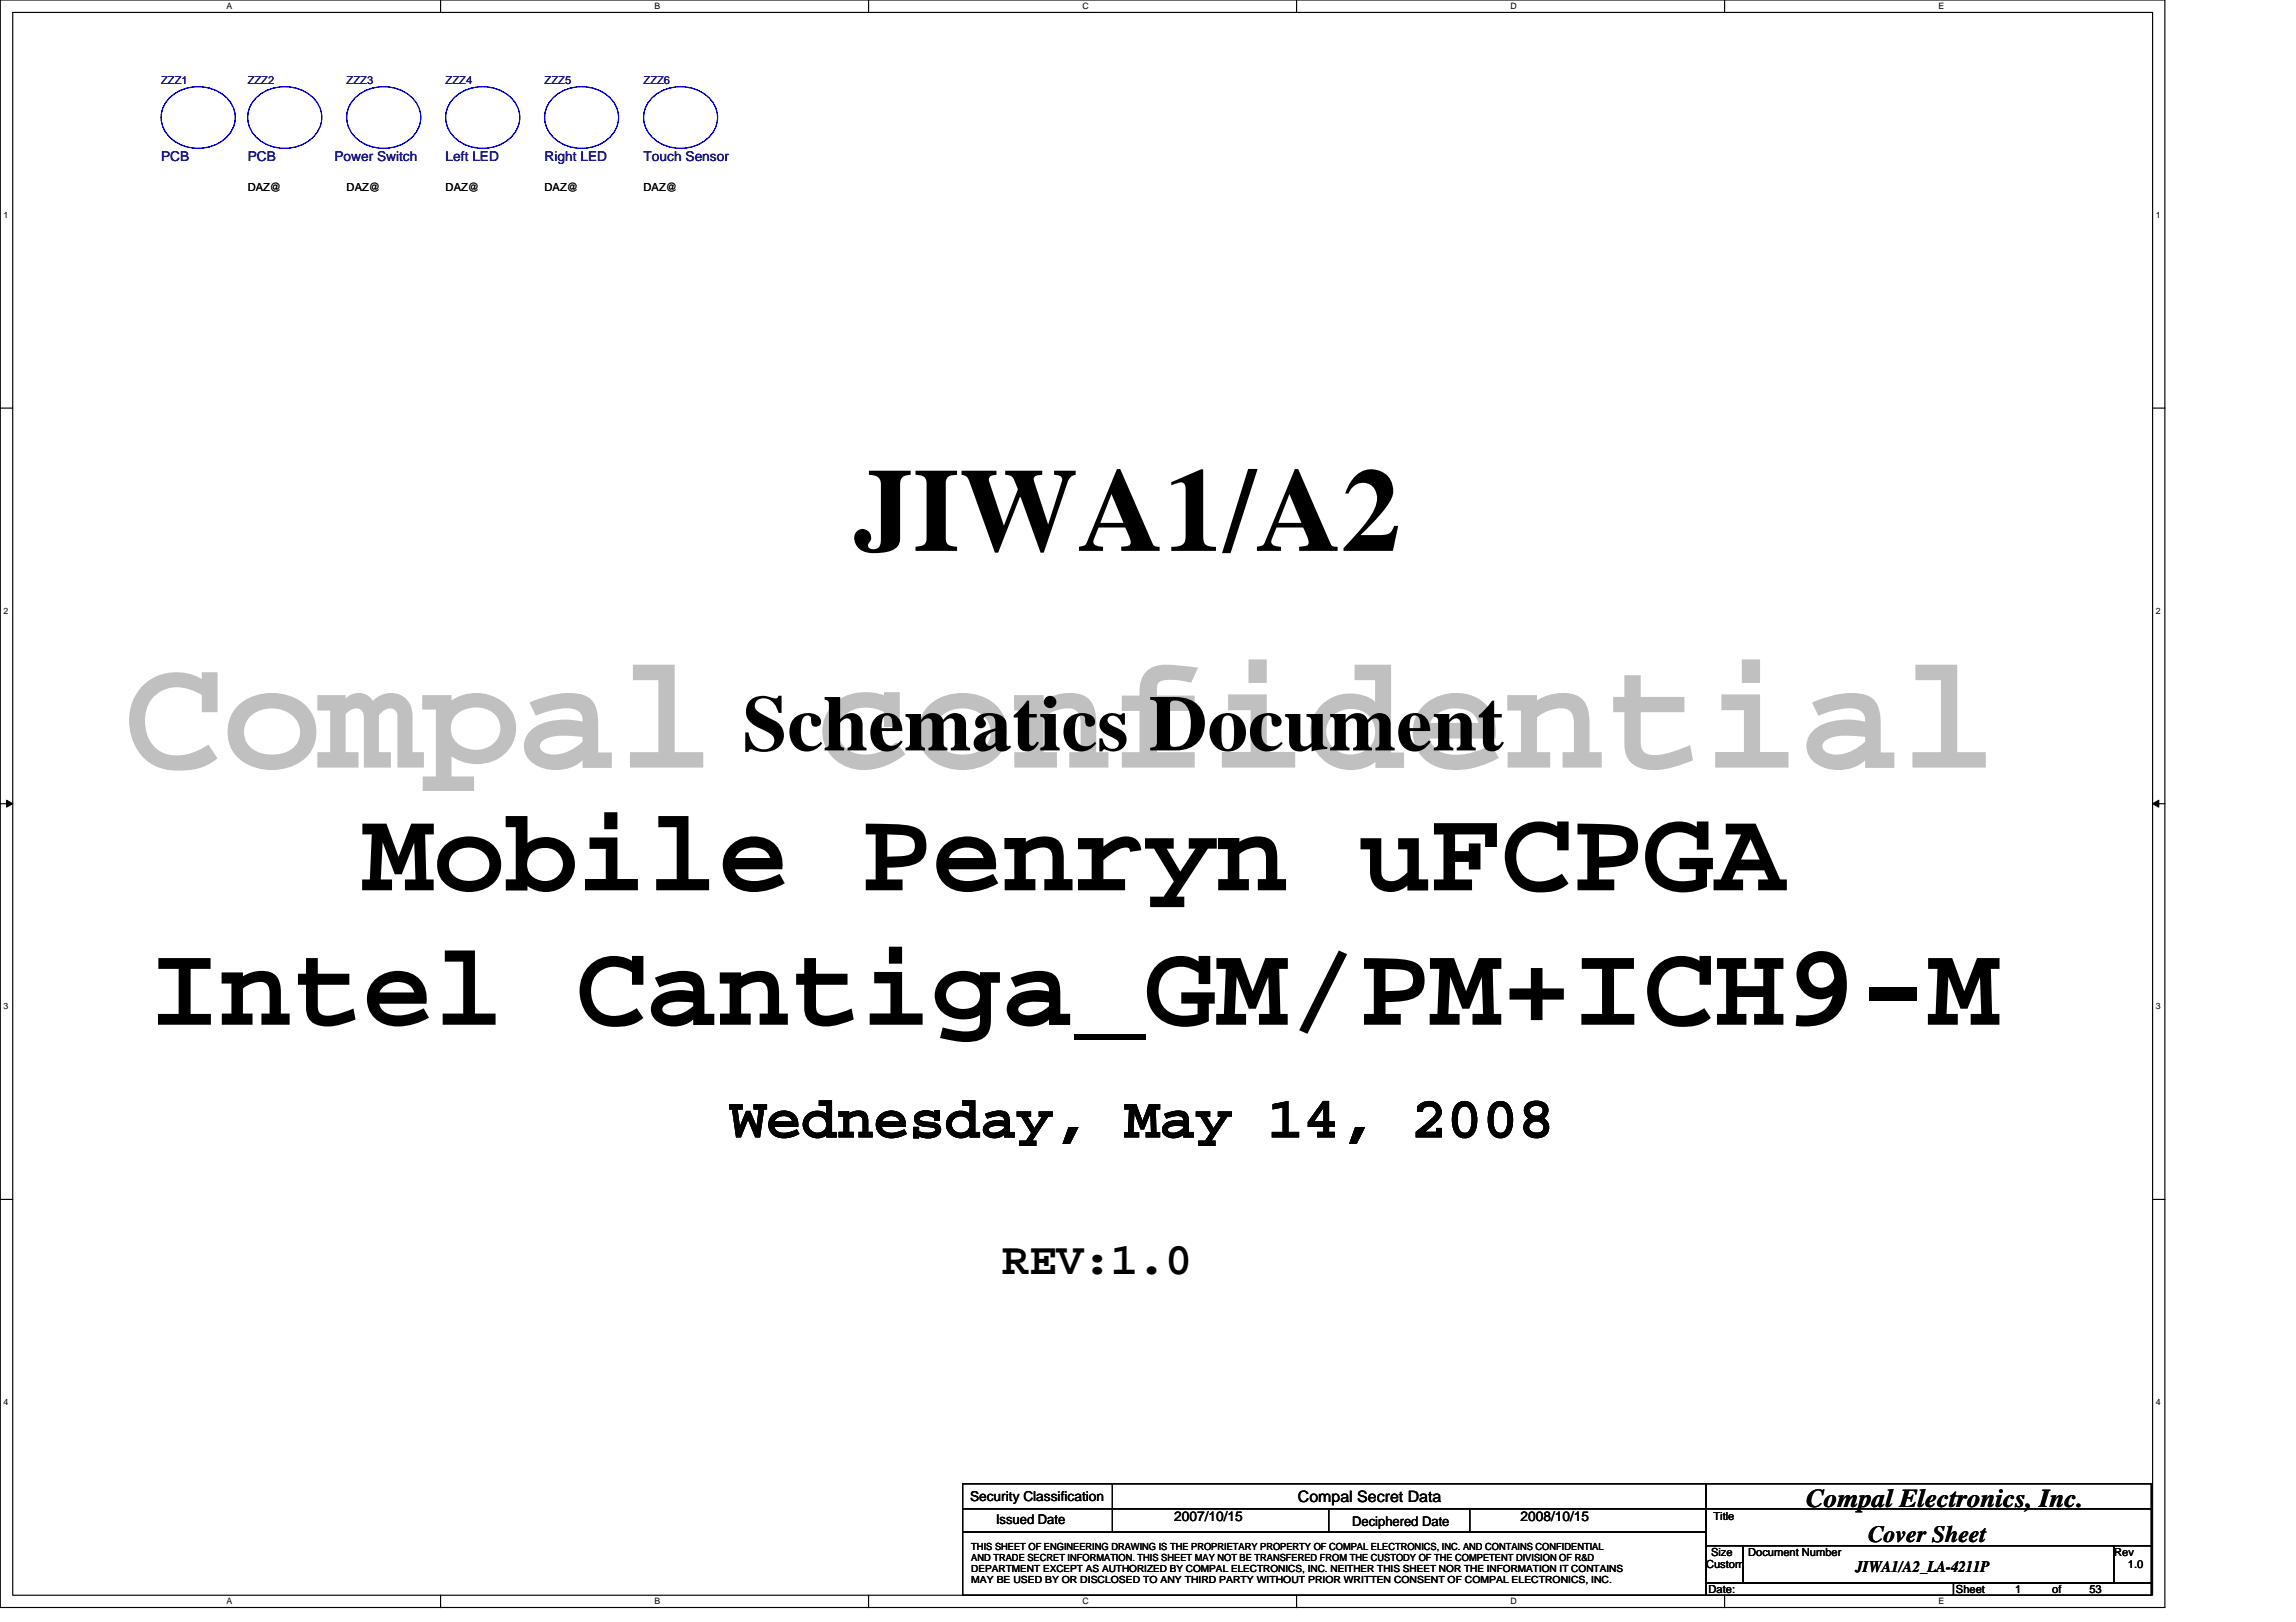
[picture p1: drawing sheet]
<svg xmlns="http://www.w3.org/2000/svg" width="297mm" height="210mm" viewBox="0 0 297 210" stroke-linecap="round" stroke-linejoin="round" font-family="sans-serif">
<defs><g id="words">
<text font-size="21.3" fill="#c0c0c0" x="16" y="99.3">Compal confidential</text>
<g font-size="15.3">
<text x="110.5" y="71.3">JIWA1/A2</text>
<text x="46.9" y="115.2">Mobile Penryn uFCPGA</text>
<text x="19.3" y="132.6">Intel Cantiga_GM/PM+ICH9-M</text>
</g>
<text font-size="10.2" x="96.1" y="97.1">Schematics Document</text>
<text font-size="7.7" x="94.5" y="147.2">Wednesday, May 14, 2008</text>
<text font-size="5.9" x="129.7" y="164.9">REV:1.0</text>
<text font-size="3.3" x="233.7" y="195.1">Compal Electronics, Inc.</text>
<text font-size="3" x="241.7" y="199.6">Cover Sheet</text>
<text font-size="2.1" x="240.1" y="203.5">JIWA1/A2_LA-4211P</text>
<text font-size="2" x="167.9" y="194.3">Compal Secret Data</text>
<g font-size="1.8" fill="#000080">
<text x="20.8" y="20.8">PCB</text>
<text x="32" y="20.8">PCB</text>
<text x="43.3" y="20.8">Power Switch</text>
<text x="57.7" y="20.8">Left LED</text>
<text x="70.5" y="20.8">Right LED</text>
<text x="83.3" y="20.8">Touch Sensor</text>
</g>
<g font-size="1.8">
<text x="125.5" y="194.2">Security Classification</text>
<text x="151.9" y="196.8">2007/10/15</text>
<text x="196.7" y="196.8">2008/10/15</text>
</g>
<g font-size="1.7">
<text x="128.9" y="197.3">Issued Date</text>
<text x="174.9" y="197.4">Deciphered Date</text>
</g>
<g font-size="1.4" fill="#000080">
<text x="20.8" y="10.9">ZZZ1</text>
<text x="32" y="10.9">ZZZ2</text>
<text x="44.8" y="10.9">ZZZ3</text>
<text x="57.7" y="10.9">ZZZ4</text>
<text x="70.5" y="10.9">ZZZ5</text>
<text x="83.3" y="10.9">ZZZ6</text>
</g>
<g font-size="1.4">
<text x="32" y="24.7">DAZ@</text>
<text x="44.8" y="24.7">DAZ@</text>
<text x="57.7" y="24.7">DAZ@</text>
<text x="70.5" y="24.7">DAZ@</text>
<text x="83.3" y="24.7">DAZ@</text>
<text x="221.7" y="196.7">Title</text>
<text x="220.7" y="202.9">Custom</text>
<text x="221.4" y="201.3">Size</text>
<text x="226.2" y="201.3">Document Number</text>
<text x="273.5" y="201.3">Rev</text>
<text x="275.3" y="202.9">1.0</text>
<text x="221" y="206.1">Date:</text>
<text x="253" y="206.1">Sheet</text>
<text x="260.7" y="206.1">1</text>
<text x="265.5" y="206.1">of</text>
<text x="270.3" y="206.1">53</text>
</g>
<g font-size="1.3">
<text x="125.7" y="200.5">THIS SHEET OF ENGINEERING DRAWING IS THE PROPRIETARY PROPERTY OF COMPAL ELECTRONICS, INC. AND CONTAINS CONFIDENTIAL</text>
<text x="125.7" y="202">AND TRADE SECRET INFORMATION. THIS SHEET MAY NOT BE TRANSFERED FROM THE CUSTODY OF THE COMPETENT DIVISION OF R&amp;D</text>
<text x="125.7" y="203.5">DEPARTMENT EXCEPT AS AUTHORIZED BY COMPAL ELECTRONICS, INC. NEITHER THIS SHEET NOR THE INFORMATION IT CONTAINS</text>
<text x="125.7" y="204.9">MAY BE USED BY OR DISCLOSED TO ANY THIRD PARTY WITHOUT PRIOR WRITTEN CONSENT OF COMPAL ELECTRONICS, INC.</text>
</g>
<g font-size="1.1">
<text x="29.3" y="1.2">A</text>
<text x="84.7" y="1.2">B</text>
<text x="140" y="1.2">C</text>
<text x="195.4" y="1.2">D</text>
<text x="250.8" y="1.2">E</text>
<text x=".4" y="28.2">1</text>
<text x="278.9" y="28.2">1</text>
<text x=".4" y="79.4">2</text>
<text x="278.9" y="79.4">2</text>
<text x=".4" y="130.6">3</text>
<text x="278.9" y="130.6">3</text>
<text x=".4" y="181.8">4</text>
<text x="278.9" y="181.8">4</text>
<text x="29.3" y="207.6">A</text>
<text x="84.7" y="207.6">B</text>
<text x="140" y="207.6">C</text>
<text x="195.4" y="207.6">D</text>
<text x="250.8" y="207.6">E</text>
</g>
</g></defs>
<path d="M0 0h280.1v208h-280.1zM1.6 1.6h276.9v204.8h-276.9z" fill="none" stroke="#000" stroke-width=".15"/>
<g fill="#fff">
<path d="M29.3 .2h.8v1.2h-.8z"/>
<path d="M29.3 206.6h.8v1.3h-.8z"/>
</g>
<path d="M57 0v1.6M57 206.4v1.6" fill="none" stroke="#000" stroke-width=".15"/>
<g fill="#fff">
<path d="M84.7 .2h.7v1.2h-.7z"/>
<path d="M84.7 206.6h.7v1.3h-.7z"/>
</g>
<path d="M112.4 0v1.6M112.4 206.4v1.6" fill="none" stroke="#000" stroke-width=".15"/>
<g fill="#fff">
<path d="M140 .2h.8v1.2h-.8z"/>
<path d="M140 206.6h.8v1.3h-.8z"/>
</g>
<path d="M167.7 0v1.6M167.7 206.4v1.6" fill="none" stroke="#000" stroke-width=".15"/>
<g fill="#fff">
<path d="M195.4 .2h.8v1.2h-.8z"/>
<path d="M195.4 206.6h.8v1.3h-.8z"/>
</g>
<path d="M223.1 0v1.6M223.1 206.4v1.6" fill="none" stroke="#000" stroke-width=".15"/>
<g fill="#fff">
<path d="M250.8 .2h.7v1.2h-.7z"/>
<path d="M250.8 206.6h.7v1.3h-.7z"/>
<path d="M.4 27.2h.7v1.3h-.7z"/>
<path d="M278.9 27.2h.6v1.3h-.6z"/>
<path d="M.4 78.4h.7v1.3h-.7z"/>
<path d="M278.9 78.4h.6v1.3h-.6z"/>
</g>
<path d="M0 52.8h1.6M278.5 52.8h1.6" fill="none" stroke="#000" stroke-width=".15"/>
<g fill="#fff">
<path d="M.4 129.6h.7v1.3h-.7z"/>
<path d="M278.9 129.6h.6v1.3h-.6z"/>
</g>
<path d="M0 104h1.6M278.5 104h1.6" fill="none" stroke="#000" stroke-width=".15"/>
<path d="M.8 103.5l.8 .5-.8 .5zM278.5 104l.8-.5v1z" fill="#000" stroke="#000" stroke-width=".13"/>
<g fill="#fff">
<path d="M.4 180.8h.7v1.3h-.7z"/>
<path d="M278.9 180.8h.6v1.3h-.6z"/>
</g>
<g fill="none" stroke="#000" stroke-width=".15">
<path d="M0 155.2h1.6M278.5 155.2h1.6M124.5 192h96.2v3.2h-96.2zM124.5 195.2h96.2v3.1h-96.2zM124.5 198.3h96.2v8.1h-96.2zM143.9 192v6.3M171.9 195.2v3.1M190.2 195.2v3.1M220.7 192h57.6v3.2h-57.6zM220.7 195.2h57.6v4.8h-57.6zM220.7 200h4.8v4.8h-4.8zM220.7 204.8h32v1.6h-32z"/>
<path d="M225.5 200h48v4.8h-48zM252.7 204.8h25.6v1.6h-25.6zM273.5 200h4.8v4.8h-4.8z"/>
</g>
<path d="M22 12.6a5.4 5.4 0 0 1 7.8 .6 3.5 3.5 0 0 1-1.1 5.1 5.4 5.4 0 0 1-7.2-1.1 3.5 3.5 0 0 1 .5-4.6zM33.2 12.6a5.4 5.4 0 0 1 7.8 .6 3.5 3.5 0 0 1-1.1 5.1 5.4 5.4 0 0 1-7.2-1.1 3.5 3.5 0 0 1 .5-4.6zM46 12.6a5.4 5.4 0 0 1 7.8 .6 3.5 3.5 0 0 1-1.1 5.1 5.4 5.4 0 0 1-7.2-1.1 3.5 3.5 0 0 1 .5-4.6zM58.8 12.6a5.4 5.4 0 0 1 7.8 .6 3.5 3.5 0 0 1-1.1 5.1 5.4 5.4 0 0 1-7.2-1.1 3.5 3.5 0 0 1 .5-4.6zM71.6 12.6a5.4 5.4 0 0 1 7.8 .6 3.5 3.5 0 0 1-1.1 5.1 5.3 5.3 0 0 1-7.2-1.1 3.5 3.5 0 0 1 .5-4.6zM84.4 12.6a5.4 5.4 0 0 1 7.8 .6 3.5 3.5 0 0 1-1.1 5.1 5.3 5.3 0 0 1-7.2-1.1 3.5 3.5 0 0 1 .5-4.6z" fill="none" stroke="#00f" stroke-width=".15"/>
<use href="#words"/>
</svg>
